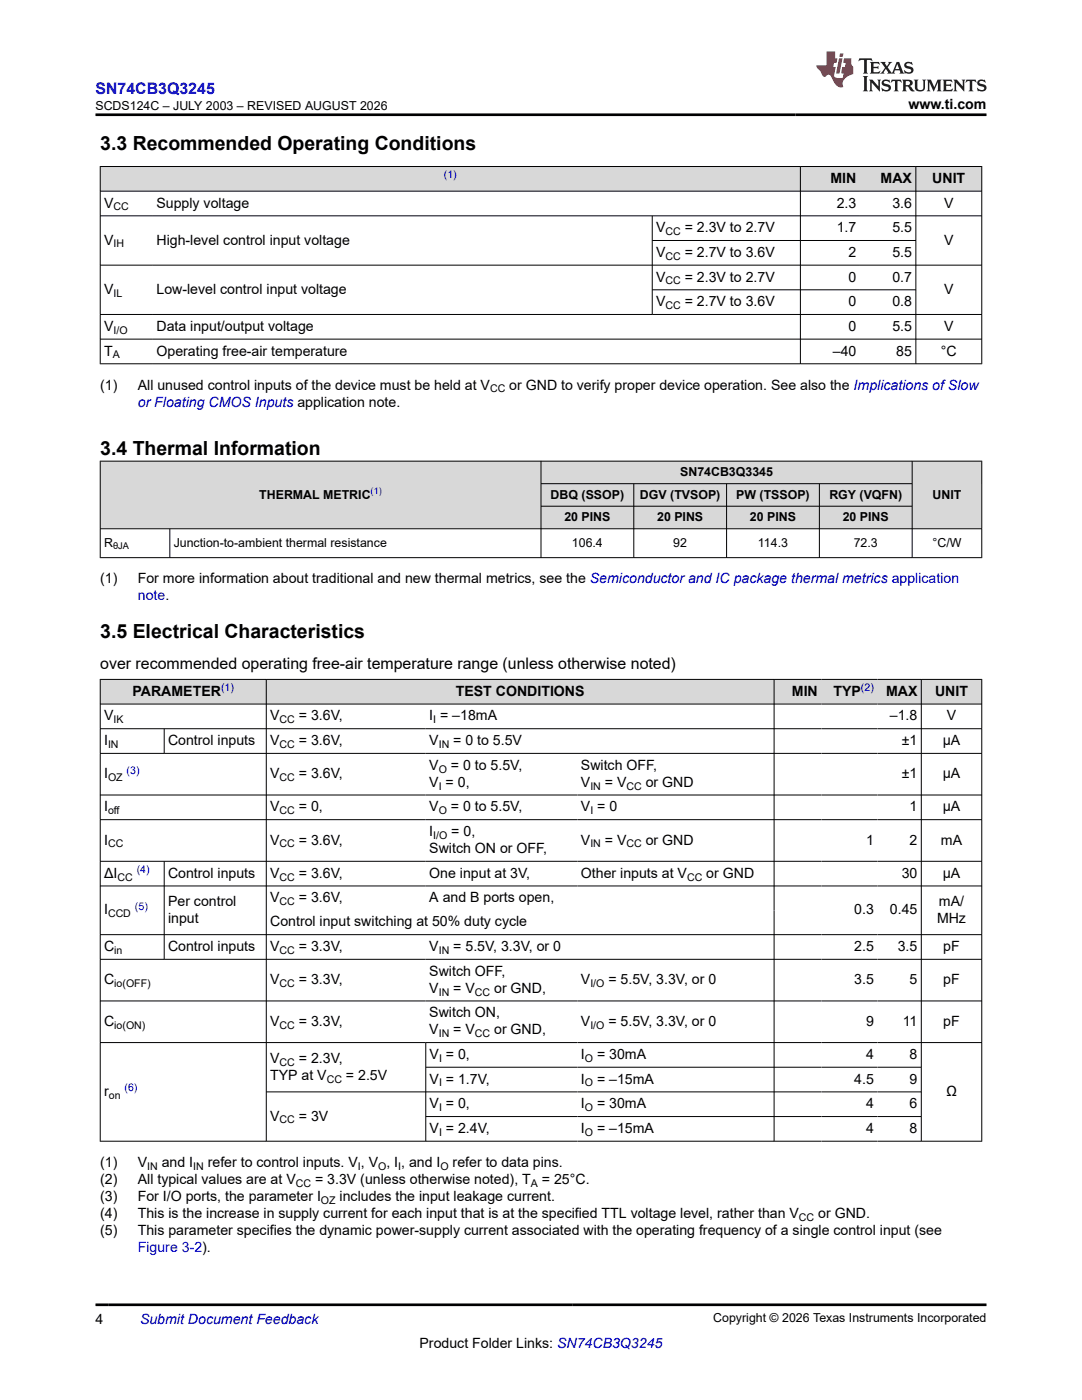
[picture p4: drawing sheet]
<svg xmlns="http://www.w3.org/2000/svg" width="216mm" height="279mm" viewBox="0 0 216 279" stroke-linecap="round" stroke-linejoin="round" font-family="sans-serif">
<defs><g id="words">
<g font-size="3.9">
<text x="20" y="29.9">3.3 Recommended Operating Conditions</text>
<text x="20" y="90.8">3.4 Thermal Information</text>
<text x="20" y="127.3">3.5 Electrical Characteristics</text>
</g>
<text font-size="3.2" fill="#00f" x="19" y="18.7">SN74CB3Q3245</text>
<text font-size="3.2" x="20" y="133.5">over recommended operating free-air temperature range (unless otherwise noted)</text>
<g font-size="2.8">
<text x="181.3" y="21.8">www.ti.com</text>
<text x="20.8" y="41.4">V</text>
<text x="31.2" y="41.4">Supply voltage</text>
<text x="165.7" y="36.5">MIN</text>
<text x="167" y="41.4">2.3</text>
<text x="175.7" y="36.5">MAX</text>
<text x="178.1" y="41.4">3.6</text>
<text x="186" y="36.5">UNIT</text>
<text x="188.4" y="41.4">V</text>
<text x="130.9" y="46.3">V</text>
<text x="136.6" y="46.3">= 2.3V to 2.7V</text>
<text x="167" y="46.3">1.7</text>
<text x="178.1" y="46.3">5.5</text>
<text x="20.8" y="48.8">V</text>
<text x="31.2" y="48.8">High-level control input voltage</text>
<text x="130.9" y="51.3">V</text>
<text x="136.6" y="51.3">= 2.7V to 3.6V</text>
<text x="169.3" y="51.3">2</text>
<text x="178.1" y="51.3">5.5</text>
<text x="188.4" y="48.8">V</text>
<text x="20.8" y="58.7">V</text>
<text x="31.2" y="58.7">Low-level control input voltage</text>
<text x="130.9" y="56.2">V</text>
<text x="136.6" y="56.2">= 2.3V to 2.7V</text>
<text x="169.3" y="56.2">0</text>
<text x="178.1" y="56.2">0.7</text>
<text x="188.4" y="58.7">V</text>
<text x="130.9" y="61.1">V</text>
<text x="136.6" y="61.1">= 2.7V to 3.6V</text>
<text x="169.3" y="61.1">0</text>
<text x="178.1" y="61.1">0.8</text>
<text x="20.8" y="66">V</text>
<text x="20.8" y="71">T</text>
<text x="31.2" y="66">Data input/output voltage</text>
<text x="31.2" y="71">Operating free-air temperature</text>
<text x="166.2" y="71">–40</text>
<text x="169.3" y="66">0</text>
<text x="178.1" y="66">5.5</text>
<text x="178.8" y="71">85</text>
<text x="187.7" y="71">°C</text>
<text x="188.4" y="66">V</text>
<text x="20" y="77.8">(1)</text>
<text x="27.5" y="77.8">All unused control inputs of the device must be held at V</text>
<text x="101.6" y="77.8">or GND to verify proper device operation. See also the Implications of Slow</text>
<text x="20" y="116.4">(1)</text>
<text x="27.5" y="116.4">For more information about traditional and new thermal metrics, see the Semiconductor and IC package thermal metrics application</text>
<text x="20.8" y="143.8">V</text>
<text x="26.4" y="138.9">PARAMETER</text>
<text x="53.9" y="143.8">V</text>
<text x="59.6" y="143.8">= 3.6V,</text>
<text x="85.7" y="143.8">I = –18mA</text>
<text x="90.9" y="138.9">TEST CONDITIONS</text>
<text x="158" y="138.9">MIN</text>
<text x="166.3" y="138.9">TYP</text>
<text x="176.8" y="138.9">MAX</text>
<text x="177.6" y="143.8">–1.8</text>
<text x="186.6" y="138.9">UNIT</text>
<text x="188.9" y="143.8">V</text>
<text x="20.8" y="148.7">I</text>
<text x="33.5" y="148.7">Control inputs</text>
<text x="53.9" y="148.7">V</text>
<text x="59.6" y="148.7">= 3.6V,</text>
<text x="85.7" y="148.7">V</text>
<text x="90.4" y="148.7">= 0 to 5.5V</text>
<text x="179.9" y="148.7">±1</text>
<text x="188.1" y="148.7">µA</text>
<text x="20.8" y="155.3">I</text>
<text x="53.9" y="155.3">V</text>
<text x="59.6" y="155.3">= 3.6V,</text>
<text x="85.7" y="153.6">V</text>
<text x="90" y="153.6">= 0 to 5.5V,</text>
<text x="115.9" y="153.6">Switch OFF,</text>
<text x="179.9" y="155.3">±1</text>
<text x="188.1" y="155.3">µA</text>
<text x="20.8" y="161.9">I</text>
<text x="53.9" y="161.9">V</text>
<text x="59.6" y="161.9">= 0,</text>
<text x="85.7" y="161.9">V</text>
<text x="85.7" y="157">V = 0,</text>
<text x="90" y="161.9">= 0 to 5.5V,</text>
<text x="115.9" y="157">V</text>
<text x="115.9" y="161.9">V = 0</text>
<text x="120.7" y="157">= V</text>
<text x="128.9" y="157">or GND</text>
<text x="181.5" y="161.9">1</text>
<text x="188.1" y="161.9">µA</text>
<text x="85.7" y="166.9">I</text>
<text x="90.1" y="166.9">= 0,</text>
<text x="20.8" y="168.6">I</text>
<text x="53.9" y="168.6">V</text>
<text x="59.6" y="168.6">= 3.6V,</text>
<text x="85.7" y="170.2">Switch ON or OFF,</text>
<text x="115.9" y="168.6">V</text>
<text x="120.7" y="168.6">= V</text>
<text x="128.9" y="168.6">or GND</text>
<text x="172.8" y="168.6">1</text>
<text x="181.5" y="168.6">2</text>
<text x="187.8" y="168.6">mA</text>
<text x="20.8" y="175.2">ΔI</text>
<text x="33.5" y="175.2">Control inputs</text>
<text x="53.9" y="175.2">V</text>
<text x="59.6" y="175.2">= 3.6V,</text>
<text x="85.7" y="175.2">One input at 3V,</text>
<text x="115.9" y="175.2">Other inputs at V</text>
<text x="140.9" y="175.2">or GND</text>
<text x="179.9" y="175.2">30</text>
<text x="188.1" y="175.2">µA</text>
<text x="20.8" y="182.5">I</text>
<text x="33.5" y="180.8">Per control</text>
<text x="33.5" y="184.2">input</text>
<text x="53.9" y="180.1">V</text>
<text x="53.9" y="184.9">Control input switching at 50% duty cycle</text>
<text x="59.6" y="180.1">= 3.6V,</text>
<text x="85.7" y="180.1">A and B ports open,</text>
<text x="170.5" y="182.5">0.3</text>
<text x="177.6" y="182.5">0.45</text>
<text x="187" y="184.2">MHz</text>
<text x="187.4" y="180.8">mA/</text>
<text x="20.8" y="189.8">C</text>
<text x="33.5" y="189.8">Control inputs</text>
<text x="53.9" y="189.8">V</text>
<text x="59.6" y="189.8">= 3.3V,</text>
<text x="85.7" y="189.8">V</text>
<text x="90.4" y="189.8">= 5.5V, 3.3V, or 0</text>
<text x="170.5" y="189.8">2.5</text>
<text x="179.1" y="189.8">3.5</text>
<text x="188.2" y="189.8">pF</text>
<text x="20.8" y="196.4">C</text>
<text x="53.9" y="196.4">V</text>
<text x="59.6" y="196.4">= 3.3V,</text>
<text x="85.7" y="194.7">Switch OFF,</text>
<text x="115.9" y="196.4">V</text>
<text x="121.4" y="196.4">= 5.5V, 3.3V, or 0</text>
<text x="170.5" y="196.4">3.5</text>
<text x="181.5" y="196.4">5</text>
<text x="188.2" y="196.4">pF</text>
<text x="85.7" y="198.1">V</text>
<text x="85.7" y="203">Switch ON,</text>
<text x="90.4" y="198.1">= V</text>
<text x="98.6" y="198.1">or GND,</text>
<text x="20.8" y="204.7">C</text>
<text x="53.9" y="204.7">V</text>
<text x="59.6" y="204.7">= 3.3V,</text>
<text x="85.7" y="206.4">V</text>
<text x="90.4" y="206.4">= V</text>
<text x="98.6" y="206.4">or GND,</text>
<text x="115.9" y="204.7">V</text>
<text x="121.4" y="204.7">= 5.5V, 3.3V, or 0</text>
<text x="172.8" y="204.7">9</text>
<text x="180.1" y="204.7">11</text>
<text x="188.2" y="204.7">pF</text>
<text x="53.9" y="212.1">V</text>
<text x="53.9" y="215.5">TYP at V</text>
<text x="59.6" y="212.1">= 2.3V,</text>
<text x="69" y="215.5">= 2.5V</text>
<text x="85.7" y="211.3">V = 0,</text>
<text x="115.9" y="211.3">I</text>
<text x="119.1" y="211.3">= 30mA</text>
<text x="172.8" y="211.3">4</text>
<text x="181.5" y="211.3">8</text>
<text x="20.8" y="218.7">r</text>
<text x="85.7" y="216.3">V = 1.7V,</text>
<text x="85.7" y="221.2">V = 0,</text>
<text x="115.9" y="216.3">I</text>
<text x="115.9" y="221.2">I</text>
<text x="119.1" y="216.3">= –15mA</text>
<text x="119.1" y="221.2">= 30mA</text>
<text x="170.5" y="216.3">4.5</text>
<text x="172.8" y="221.2">4</text>
<text x="181.5" y="216.3">9</text>
<text x="181.5" y="221.2">6</text>
<text x="188.8" y="218.7">Ω</text>
<text x="53.9" y="223.6">V</text>
<text x="59.6" y="223.6">= 3V</text>
<text x="85.7" y="226.1">V = 2.4V,</text>
<text x="115.9" y="226.1">I</text>
<text x="119.1" y="226.1">= –15mA</text>
<text x="172.8" y="226.1">4</text>
<text x="181.5" y="226.1">8</text>
<text x="20" y="232.9">(1)</text>
<text x="27.5" y="232.9">V</text>
<text x="32.3" y="232.9">and I</text>
<text x="41.5" y="232.9">refer to control inputs. V , V , I , and I</text>
<text x="90.3" y="232.9">refer to data pins.</text>
<text x="20" y="239.7">(3)</text>
<text x="20" y="236.3">(2)</text>
<text x="27.5" y="236.3">All typical values are at V</text>
<text x="27.5" y="239.7">For I/O ports, the parameter I</text>
<text x="62.9" y="236.3">= 3.3V (unless otherwise noted), T</text>
<text x="67.8" y="239.7">includes the input leakage current.</text>
<text x="108.1" y="236.3">= 25°C.</text>
<text x="20" y="243.1">(4)</text>
<text x="27.5" y="243.1">This is the increase in supply current for each input that is at the specified TTL voltage level, rather than V</text>
<text x="163.3" y="243.1">or GND.</text>
<text x="20" y="246.5">(5)</text>
<text x="27.5" y="246.5">This parameter specifies the dynamic power-supply current associated with the operating frequency of a single control input (see</text>
<text x="19" y="264.2">4</text>
<text x="83.7" y="269">Product Folder Links: SN74CB3Q3245</text>
</g>
<g font-size="2.8" fill="#00f">
<text x="27.5" y="81.1">or Floating CMOS Inputs application note.</text>
<text x="27.5" y="119.8">note.</text>
<text x="27.5" y="249.8">Figure 3-2).</text>
<text x="27.9" y="264.2">Submit Document Feedback</text>
</g>
<g font-size="2.5">
<text x="19" y="21.9">SCDS124C – JULY 2003 – REVISED AUGUST 2026</text>
<text x="135.7" y="95">SN74CB3Q3345</text>
<text x="51.7" y="99.5">THERMAL METRIC</text>
<text x="109.9" y="99.5">DBQ (SSOP)</text>
<text x="127.7" y="99.5">DGV (TVSOP)</text>
<text x="146.9" y="99.5">PW (TSSOP)</text>
<text x="165.5" y="99.5">RGY (VQFN)</text>
<text x="186.1" y="99.5">UNIT</text>
<text x="112.6" y="104">20 PINS</text>
<text x="131.1" y="104">20 PINS</text>
<text x="149.6" y="104">20 PINS</text>
<text x="168.2" y="104">20 PINS</text>
<text x="20.8" y="109.1">R</text>
<text x="34.7" y="109.1">Junction-to-ambient thermal resistance</text>
<text x="114.1" y="109.1">106.4</text>
<text x="134.4" y="109.1">92</text>
<text x="151.2" y="109.1">114.3</text>
<text x="170.4" y="109.1">72.3</text>
<text x="186.1" y="109.1">°C/W</text>
<text x="142.3" y="263.9">Copyright © 2026 Texas Instruments Incorporated</text>
</g>
<g font-size="2.1" fill="#00f">
<text x="88.6" y="35.6">(1)</text>
<text x="44.1" y="137.9">(1)</text>
<text x="171.8" y="137.9">(2)</text>
<text x="25.3" y="154.4">(3)</text>
<text x="27.3" y="174.2">(4)</text>
<text x="26.9" y="181.5">(5)</text>
<text x="24.8" y="217.8">(6)</text>
</g>
<g font-size="2.1">
<text x="22.6" y="42">CC</text>
<text x="132.8" y="46.9">CC</text>
<text x="22.6" y="49.4">IH</text>
<text x="132.8" y="51.8">CC</text>
<text x="22.6" y="59.2">IL</text>
<text x="132.8" y="56.8">CC</text>
<text x="132.8" y="61.7">CC</text>
<text x="22.5" y="71.5">A</text>
<text x="22.6" y="66.6">I/O</text>
<text x="97.8" y="78.3">CC</text>
<text x="21.6" y="149.3">IN</text>
<text x="22.6" y="144.3">IK</text>
<text x="55.8" y="144.3">CC</text>
<text x="55.8" y="149.3">CC</text>
<text x="86.4" y="144.3">I</text>
<text x="87.5" y="149.3">IN</text>
<text x="21.6" y="155.9">OZ</text>
<text x="55.8" y="155.9">CC</text>
<text x="87.5" y="154.2">O</text>
<text x="87.5" y="157.6">I</text>
<text x="117.8" y="157.6">IN</text>
<text x="125" y="157.6">CC</text>
<text x="21.6" y="162.5">off</text>
<text x="55.8" y="162.5">CC</text>
<text x="86.4" y="167.4">I/O</text>
<text x="87.5" y="162.5">O</text>
<text x="117.8" y="162.5">I</text>
<text x="21.6" y="169.1">CC</text>
<text x="55.8" y="169.1">CC</text>
<text x="117.8" y="169.1">IN</text>
<text x="125" y="169.1">CC</text>
<text x="23.4" y="175.7">CC</text>
<text x="55.8" y="175.7">CC</text>
<text x="137.1" y="175.7">CC</text>
<text x="21.6" y="183">CCD</text>
<text x="55.8" y="180.7">CC</text>
<text x="22.8" y="190.4">in</text>
<text x="55.8" y="190.4">CC</text>
<text x="87.5" y="190.4">IN</text>
<text x="22.8" y="197">io(OFF)</text>
<text x="55.8" y="197">CC</text>
<text x="117.8" y="197">I/O</text>
<text x="87.5" y="198.7">IN</text>
<text x="94.8" y="198.7">CC</text>
<text x="22.8" y="205.3">io(ON)</text>
<text x="55.8" y="205.3">CC</text>
<text x="87.5" y="207">IN</text>
<text x="94.8" y="207">CC</text>
<text x="117.8" y="205.3">I/O</text>
<text x="55.8" y="212.7">CC</text>
<text x="87.6" y="211.9">I</text>
<text x="116.7" y="211.9">O</text>
<text x="21.7" y="219.3">on</text>
<text x="65.2" y="216.1">CC</text>
<text x="87.6" y="216.8">I</text>
<text x="87.6" y="221.7">I</text>
<text x="116.7" y="216.8">O</text>
<text x="116.7" y="221.7">O</text>
<text x="55.8" y="224.2">CC</text>
<text x="87.6" y="226.7">I</text>
<text x="116.7" y="226.7">O</text>
<text x="29.4" y="233.5">IN</text>
<text x="38.6" y="233.5">IN</text>
<text x="71.4" y="233.5">I</text>
<text x="75.5" y="233.5">O</text>
<text x="79.5" y="233.5">I</text>
<text x="87.9" y="233.5">O</text>
<text x="59" y="236.9">CC</text>
<text x="105.9" y="236.9">A</text>
<text x="64" y="240.2">OZ</text>
<text x="159.4" y="243.6">CC</text>
</g>
<text font-size="1.9" fill="#00f" x="74" y="98.7">(1)</text>
<text font-size="1.9" x="22.6" y="109.6">θJA</text>
</g></defs>
<g fill="#d8d8d8">
<path d="M20 33.2h175.9v5h-175.9z" fill-rule="evenodd"/>
<path d="M20.1 33.3h139.5v4.8h-139.5z" fill-rule="evenodd"/>
<path d="M159.8 33.3h11.8v4.8h-11.8z" fill-rule="evenodd"/>
<path d="M171.6 33.3h11.1v4.8h-11.1z" fill-rule="evenodd"/>
<path d="M182.8 33.3h13v4.8h-13z" fill-rule="evenodd"/>
</g>
<g fill="none" stroke="#000" stroke-width=".2">
<path d="M19.9 33.2h176.1M19.9 38.2h176.1M20 33.2v39.5M159.7 33.2v39.5M182.7 33.2v39.5M195.9 33.2v39.5M19.9 43.1h176.1M19.9 52.9h176.1M130.1 43.1v19.7M130.1 48h52.7M130.1 57.8h52.7M19.9 62.8h176.1"/>
<path d="M19.9 67.7h176.1M19.9 72.6h176.1"/>
</g>
<g fill="#d8d8d8">
<path d="M20 92h175.9v4.5h-175.9z" fill-rule="evenodd"/>
<path d="M20.1 92.1h87.8v13.4h-87.8z" fill-rule="evenodd"/>
<path d="M108 92.1h74v4.4h-74z" fill-rule="evenodd"/>
<path d="M182.1 92.1h13.7v13.4h-13.7z" fill-rule="evenodd"/>
<path d="M108 96.6h18.4v4.4h-18.4z" fill-rule="evenodd"/>
<path d="M126.5 96.6h18.4v4.4h-18.4z" fill-rule="evenodd"/>
<path d="M145 96.6h18.4v4.4h-18.4z" fill-rule="evenodd"/>
<path d="M163.6 96.6h18.4v4.4h-18.4z" fill-rule="evenodd"/>
<path d="M108 101.1h18.4v4.4h-18.4z" fill-rule="evenodd"/>
<path d="M126.5 101.1h18.4v4.4h-18.4z" fill-rule="evenodd"/>
<path d="M145 101.1h18.4v4.4h-18.4z" fill-rule="evenodd"/>
<path d="M163.6 101.1h18.4v4.4h-18.4z" fill-rule="evenodd"/>
</g>
<g fill="none" stroke="#000" stroke-width=".2">
<path d="M19.9 92h176.1M20 92v19.4M107.9 92v19.4M107.9 96.5h74.2M126.5 96.5v14.9M145 96.5v14.9M163.5 96.5v14.9M182 92v19.4M195.9 92v19.4M19.9 105.5h176.1M19.9 111.3h176.1M33.9 105.5v5.9"/>
<path d="M107.9 101h74.2"/>
</g>
<g fill="#d8d8d8">
<path d="M20 135.6h175.9v4.9h-175.9z" fill-rule="evenodd"/>
<path d="M20.1 135.7h33v4.7h-33z" fill-rule="evenodd"/>
<path d="M53.2 135.7h101.2v4.7h-101.2z" fill-rule="evenodd"/>
<path d="M154.5 135.7h9.4v4.7h-9.4z" fill-rule="evenodd"/>
<path d="M163.9 135.7h11.2v4.7h-11.2z" fill-rule="evenodd"/>
<path d="M175.1 135.7h8.7v4.7h-8.7z" fill-rule="evenodd"/>
<path d="M183.9 135.7h11.9v4.7h-11.9z" fill-rule="evenodd"/>
</g>
<g fill="none" stroke="#000" stroke-width=".2">
<path d="M19.9 135.6h176.1M20 135.5v92.3M53.1 135.5v92.3M154.5 135.5v92.3M183.8 135.5v92.3M195.9 135.5v92.3M19.9 140.5h176.1M19.9 145.4h176.1M19.9 150.4h176.1M19.9 158.7h176.1M32.8 145.4v5M19.9 163.6h176.1"/>
<path d="M19.9 171.9h176.1M19.9 176.8h176.1M32.8 171.9v19.6M19.9 186.5h176.1M19.9 191.5h176.1M19.9 199.8h176.1M19.9 208.1h176.1M85 208.1v19.7M85 213h98.9M183.9 217.9h-130.8M19.9 227.8h176.1M85 222.8h98.9"/>
</g>
<path d="M171.5 11.6l-.2 .6 .5-.2h.6v.1v2.2l-.2 .4h1l-.2-.4v-2.2v-.1h.5l.6 .2-.2-.6zM173.6 12.4l.2 .3v1.6l-.2 .4h1.9l.1-.6a1.08 1.08 0 0 1-1.3 .2v-.7h.6l.4 .2v-.7l-.4 .2h-.6v-.5l.2-.2a1 1 0 0 1 1 .3l-.1-.5zM175.7 12.4l.9 1.1-1 1.2h.9l-.2-.2 .5-.8 .4 .8-.2 .2h1.6l-.2-.2 .2-.5h.9l.1 .5-.1 .2h.9l-.2-.4-.8-1.9h-.5l-.9 2.1-.9-1.1 .9-1h-.8l.2 .2-.4 .6-.4-.6 .2-.2zM179 12.8l.4 1h-.7zM180.7 12.5a.65 .65 0 0 0-.2 .7 .65 .65 0 0 0 .6 .5l.6 .1 .1 .3a.79 .79 0 0 1-.7 .4 .79 .79 0 0 1-.7-.5l.1 .7 .2-.1a.93 .93 0 0 0 1.1 0 .93 .93 0 0 0 .4-.9 1.46 1.46 0 0 0-1.2-.6l-.1-.3a1.09 1.09 0 0 1 1.2 .2l-.2-.6-.1 .1-.5-.2zM172.2 15.2l.2 .4v2.2l-.2 .4h1l-.2-.4v-2.2l.2-.4zM173.4 15.9l.2 .4v1.5l-.2 .4h.8l-.3-.4 .1-1.3 1.6 1.8v-2l.2-.4h-.7l.1 .2 .1 1.1-1.2-1.3zM176.2 16a.65 .65 0 0 0-.2 .8 .65 .65 0 0 0 .6 .4l.6 .2 .1 .2a.79 .79 0 0 1-.7 .4 .79 .79 0 0 1-.7-.5l.1 .7 .2-.1a.93 .93 0 0 0 1.1 .1 .93 .93 0 0 0 .4-1 1.46 1.46 0 0 0-1.2-.5l-.1-.4a1.09 1.09 0 0 1 1.2 .2l-.1-.6-.2 .1-.5-.1zM177.9 15.9l-.1 .6a.63 .63 0 0 1 .8-.3v1.6l-.3 .4h1l-.2-.4v-1.6a.66 .66 0 0 1 .8 .3l-.1-.6zM180 15.9l.2 .4v1.5l-.2 .4h1l-.2-.2-.1-.7h.5l.1 .2a.79 .79 0 0 0 1.2 .6l-1-.9a.61 .61 0 0 0 .6-.6 .61 .61 0 0 0-.5-.7zM180.8 16.2h.1a.47 .47 0 0 1 .5 .1 .47 .47 0 0 1 .1 .5l-.1 .1-.7 .1zM182.3 15.9l.2 .2a2.27 2.27 0 0 0 .4 2 1.04 1.04 0 0 0 1.7-.7v-1.3l.2-.2h-.8l.2 .4v1.1a.6 .6 0 0 1-.6 .6 .6 .6 0 0 1-.6-.6v-1.1l.3-.4zM184.9 15.9l.2 .4v1.5l-.2 .4h.8l-.3-.4v-1.4l.9 1.9 .9-1.9v1.4l-.3 .4h1l-.2-.4v-1.5l.2-.4h-.8l-.7 1.5-.6-1.5zM188.1 15.9l.2 .4v1.5l-.2 .4h1.9l.1-.6a1.09 1.09 0 0 1-1.3 .2v-.7h.6l.4 .2v-.6l-.4 .2h-.6v-.6l.2-.1a1.01 1.01 0 0 1 1 .3l-.1-.6zM190.2 15.9l.3 .4v1.5l-.3 .4h.8l-.2-.4v-1.3l1.6 1.8v-2l.2-.4h-.7l.2 .2v1.1l-1.2-1.3zM192.8 15.9l-.1 .6a.63 .63 0 0 1 .8-.3v1.6l-.3 .4h1l-.2-.4v-1.6a.66 .66 0 0 1 .8 .3l-.1-.6zM195.2 16a.65 .65 0 0 0-.2 .8 .65 .65 0 0 0 .6 .4l.6 .2 .2 .2a.79 .79 0 0 1-.7 .4 .79 .79 0 0 1-.7-.5l.1 .7 .2-.1a.93 .93 0 0 0 1 .1 .93 .93 0 0 0 .5-1 1.46 1.46 0 0 0-1.3-.5v-.4a1.09 1.09 0 0 1 1.2 .2l-.2-.6-.2 .1-.5-.1z" fill="#231f20"/>
<path d="M164.9 10.3v2.7h-2l.1 .4 .8 1a.95 .95 0 0 0 1 .9 .59 .59 0 0 1 .5-.4 .59 .59 0 0 1 .5 .3l.4 .8a1.59 1.59 0 0 0 2.1 1.4 1.61 1.61 0 0 1 1-2.3l1-.3-.1-1.5a1.59 1.59 0 0 1-.3-1.7h-1.5l-.2 .9h.6l-.2 .9h-.5l-.2 .9v.3l.4 .1-.1 .9h-.7a.73 .73 0 0 1-1-.7l.3-1.5h-.5l.1-.9h.5l.2-.9h-.5v-1.3zM167.4 11.6l-.6 3.1h.7l.6-3.1zM167.6 10.7l-.1 .6h.7l.1-.6z" fill="#ed1c24"/>
<path d="M19 22.9h177.8M19 260.4h177.8" fill="none" stroke="#000" stroke-width=".53"/>
<use href="#words"/>
</svg>
